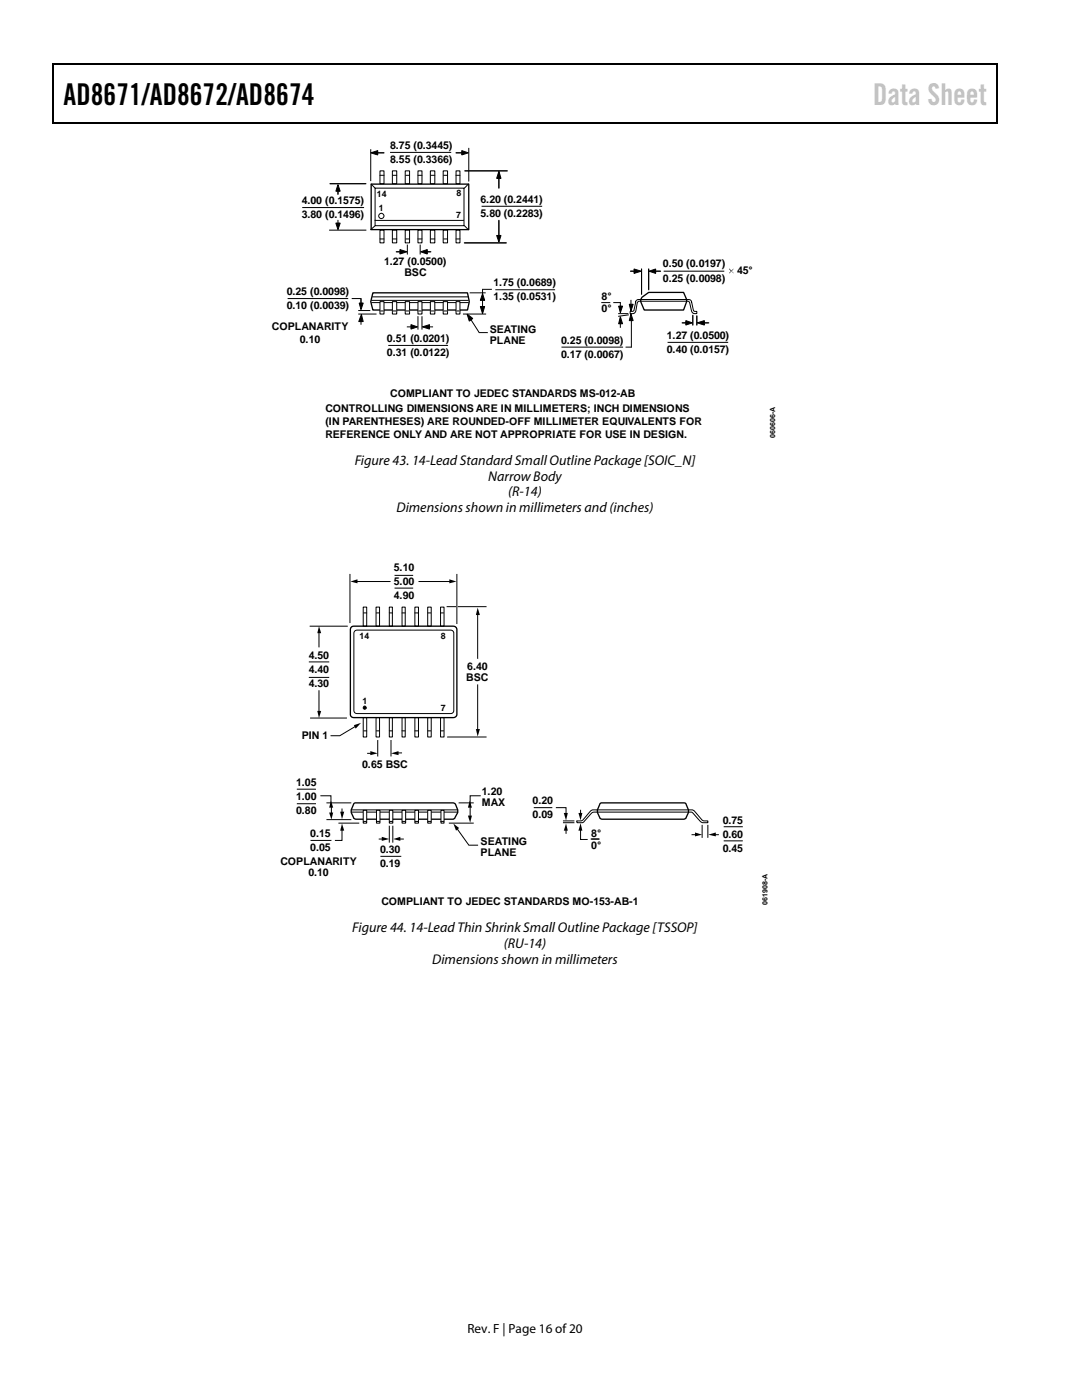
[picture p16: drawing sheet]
<svg xmlns="http://www.w3.org/2000/svg" width="216mm" height="279mm" viewBox="0 0 216 279" stroke-linecap="round" stroke-linejoin="round" font-family="sans-serif">
<defs><g id="words">
<text font-size="6" x="12.7" y="21">AD8671/AD8672/AD8674</text>
<text font-size="6" fill="#c0c0c0" x="174.2" y="21">Data Sheet</text>
<g font-size="2.8">
<text x="70.8" y="92.8">Figure 43. 14-Lead Standard Small Outline Package [SOIC_N]</text>
<text x="97.4" y="95.9">Narrow Body</text>
<text x="101.4" y="99.1">(R-14)</text>
<text x="79.1" y="102.3">Dimensions shown in millimeters and (inches)</text>
<text x="70.3" y="186.1">Figure 44. 14-Lead Thin Shrink Small Outline Package [TSSOP]</text>
<text x="100.5" y="189.3">(RU-14)</text>
<text x="86.3" y="192.4">Dimensions shown in millimeters</text>
</g>
<text font-size="2.6" x="93.3" y="266">Rev. F | Page 16 of 20</text>
<g font-size="2.1">
<text x="77.9" y="29.7">8.75 (0.3445)</text>
<text x="77.9" y="32.5">8.55 (0.3366)</text>
<text x="60.2" y="40.7">4.00 (0.1575)</text>
<text x="95.9" y="40.4">6.20 (0.2441)</text>
<text x="60.2" y="43.5">3.80 (0.1496)</text>
<text x="95.9" y="43.2">5.80 (0.2283)</text>
<text x="76.6" y="52.8">1.27 (0.0500)</text>
<text x="132.3" y="53.4">0.50 (0.0197)</text>
<text x="57.2" y="58.8">0.25 (0.0098)</text>
<text x="80.7" y="55.1">BSC</text>
<text x="98.5" y="57.1">1.75 (0.0689)</text>
<text x="98.5" y="59.9">1.35 (0.0531)</text>
<text x="120" y="59.8">8°</text>
<text x="132.3" y="56.2">0.25 (0.0098)</text>
<text x="147.1" y="54.6">45°</text>
<text x="54.3" y="65.9">COPLANARITY</text>
<text x="57.2" y="61.6">0.10 (0.0039)</text>
<text x="120" y="62.4">0°</text>
<text x="59.8" y="68.5">0.10</text>
<text x="77.2" y="68.2">0.51 (0.0201)</text>
<text x="77.2" y="71">0.31 (0.0122)</text>
<text x="97.7" y="66.4">SEATING</text>
<text x="97.7" y="68.7">PLANE</text>
<text x="112" y="68.6">0.25 (0.0098)</text>
<text x="112" y="71.4">0.17 (0.0067)</text>
<text x="133.1" y="67.6">1.27 (0.0500)</text>
<text x="133.1" y="70.4">0.40 (0.0157)</text>
<text x="64.9" y="82.3">CONTROLLING DIMENSIONS ARE IN MILLIMETERS; INCH DIMENSIONS</text>
<text x="77.9" y="79.3">COMPLIANT TO JEDEC STANDARDS MS-012-AB</text>
<text x="64.9" y="84.8">(IN PARENTHESES) ARE ROUNDED-OFF MILLIMETER EQUIVALENTS FOR</text>
<text x="64.9" y="87.4">REFERENCE ONLY AND ARE NOT APPROPRIATE FOR USE IN DESIGN.</text>
<text x="78.6" y="114">5.10</text>
<text x="78.6" y="116.8">5.00</text>
<text x="78.6" y="119.6">4.90</text>
<text x="61.6" y="131.5">4.50</text>
<text x="61.6" y="134.3">4.40</text>
<text x="61.6" y="137.1">4.30</text>
<text x="93" y="135.9">BSC</text>
<text x="93.2" y="133.8">6.40</text>
<text x="60.2" y="147.5">PIN 1</text>
<text x="72.3" y="153.2">0.65 BSC</text>
<text x="59.1" y="156.8">1.05</text>
<text x="59.1" y="159.6">1.00</text>
<text x="96.2" y="158.7">1.20</text>
<text x="96.2" y="160.8">MAX</text>
<text x="106.3" y="160.5">0.20</text>
<text x="59.1" y="162.4">0.80</text>
<text x="61.9" y="167.1">0.15</text>
<text x="106.3" y="163.3">0.09</text>
<text x="118" y="167">8°</text>
<text x="144.2" y="164.4">0.75</text>
<text x="144.2" y="167.2">0.60</text>
<text x="55.9" y="172.7">COPLANARITY</text>
<text x="61.9" y="169.9">0.05</text>
<text x="75.8" y="170.3">0.30</text>
<text x="75.8" y="173.1">0.19</text>
<text x="95.9" y="168.7">SEATING</text>
<text x="95.9" y="170.8">PLANE</text>
<text x="118" y="169.5">0°</text>
<text x="144.2" y="170">0.45</text>
<text x="61.5" y="174.8">0.10</text>
<text x="76.1" y="180.6">COMPLIANT TO JEDEC STANDARDS MO-153-AB-1</text>
</g>
<g font-size="1.8">
<text x="75.2" y="39.3">14</text>
<text x="91.1" y="39">8</text>
<text x="75.6" y="42.2">1</text>
<text x="91" y="43.6">7</text>
<text x="71.7" y="127.5">14</text>
<text x="87.9" y="127.5">8</text>
<text x="72.3" y="140.5">1</text>
<text x="87.9" y="141.8">7</text>
</g>
<g font-size="1.4">
<text x="154.7" y="87.4" transform="rotate(-90 154.7 87.4)">060606-A</text>
<text x="153.1" y="180.5" transform="rotate(-90 153.1 180.5)">061908-A</text>
</g>
</g></defs>
<path d="M10.5 12.7h.3v1h-.3zM198.8 12.7h.2v1h-.2zM198.8 12.7h.2v.3h-.2zM198.8 24.4h.2v.3h-.2zM138.2 62.9v2zM139 63v1.9z" fill="#000"/>
<path d="M10.5 12.8h188.3M10.7 13.7v11M198.9 13.7v11M10.5 24.5h188.3" fill="none" stroke="#000" stroke-width=".25"/>
<path d="M74.1 36.7h19.4v9.1h-19.4zM74.4 58.4h18.9l.3 1.8-.3 1.7h-18.9l-.4-1.7z" fill="none" stroke="#000" stroke-width=".26"/>
<g fill="none" stroke="#000" stroke-width=".2">
<path d="M65.8 36.7h7.2M74 29.9v6.1M74.1 36.7l.7 .8M74.8 37.5h17.8v7.5h-17.8zM77.9 30.4h12M92.8 34.1h8.4M93.5 36.7l-.8 .8M93.5 29.6v6.5M57.5 59.6h11.9M60.3 41.4h12.3M65.8 45.9h7.2M74.1 59.9h19.4"/>
<path d="M74.3 59.2h19.2M74.8 45.1l-.8 .7M74.8 44h17.7M75.8 45.9h.8v2.6h-.8zM75.8 47.7h.8M78.3 45.9h.9v2.6h-.9zM78.4 47.7h.8M80.9 45.9h.8v2.6h-.8zM80.9 47.7h.8M81.3 48.9v1.8M83.4 45.9h.8v2.6h-.8zM83.4 47.7h.8"/>
<path d="M83.8 48.9v1.8M85.9 45.9h.9v2.6h-.9zM86 47.7h.8M88.4 45.9h.9v2.6h-.9zM88.5 47.7h.8M91 45.9h.8v2.6h-.8zM91 47.7h.8M92.7 48.5h8.3M92.7 45l.8 .8M93.8 58.4h3M96.1 41.2h12.1M98.9 57.8h11.8"/>
<path d="M128 53.7v5M129.4 53.7v4.1M132.5 54.1h11.9M71.6 62.7h3.4M71.6 62h2.2M74.1 60.4h19.4M77.6 68.9h11.7M92.5 62.7h4.4M94 63.8l1.6 2.5M95.7 66.4h1.5M112.1 69.3h12.1M126.9 60l.5-.2h9.6a.84 .84 0 0 1 1 .5v-.1l.4 1.8 .6 .1v.5a.87 .87 0 0 1-1-.5l-.4-1.6a.41 .41 0 0 0-.5-.4h-9.6l-.4 .4-.1 .9a.97 .97 0 0 1-1.1 1.2h-.2v-.5l.8-.1z"/>
<path d="M133.3 68.3h11.9M138.2 62.9v2M139 63v1.9"/>
</g>
<path d="M93.2 62.7l1.1 .9-.7 .5z" fill="#000" stroke="#000" stroke-width=".2"/>
<path d="M75.8 60.2h.8v2.5h-.8z" fill="#fff" stroke="#000" stroke-width=".2"/>
<path d="M75.8 62.1h.8z" fill="#fff"/>
<path d="M75.8 62.1h.8" fill="none" stroke="#000" stroke-width=".2"/>
<path d="M78.3 60.2h.9v2.5h-.9z" fill="#fff" stroke="#000" stroke-width=".2"/>
<path d="M78.4 62.1h.8z" fill="#fff"/>
<path d="M78.4 62.1h.8" fill="none" stroke="#000" stroke-width=".2"/>
<path d="M80.9 60.2h.8v2.5h-.8z" fill="#fff" stroke="#000" stroke-width=".2"/>
<path d="M80.9 62.1h.8z" fill="#fff"/>
<path d="M80.9 62.1h.8" fill="none" stroke="#000" stroke-width=".2"/>
<path d="M83.4 60.2h.8v2.5h-.8z" fill="#fff" stroke="#000" stroke-width=".2"/>
<path d="M83.4 62.1h.8z" fill="#fff"/>
<path d="M83.4 62.1h.8" fill="none" stroke="#000" stroke-width=".2"/>
<path d="M85.9 60.2h.9v2.5h-.9z" fill="#fff" stroke="#000" stroke-width=".2"/>
<path d="M86 62.1h.8z" fill="#fff"/>
<path d="M86 62.1h.8" fill="none" stroke="#000" stroke-width=".2"/>
<path d="M88.4 60.2h.9v2.5h-.9z" fill="#fff" stroke="#000" stroke-width=".2"/>
<path d="M88.5 62.1h.8z" fill="#fff"/>
<path d="M88.5 62.1h.8" fill="none" stroke="#000" stroke-width=".2"/>
<path d="M91 60.2h.8v2.5h-.8z" fill="#fff" stroke="#000" stroke-width=".2"/>
<path d="M91 62.1h.8z" fill="#fff"/>
<g fill="none" stroke="#000" stroke-width=".2">
<path d="M67.4 37.7v1.1M74.8 30.5h1.8M75.8 34.1h.8v2.6h-.8zM75.8 35h.8M78.3 34.1h.9v2.6h-.9zM78.4 35h.8M80.9 34.1h.8v2.6h-.8zM80.9 35h.8M83.4 34.1h.8v2.6h-.8zM83.4 35h.8M85.9 34.1h.9v2.6h-.9zM86 35h.8"/>
<path d="M88.4 34.1h.9v2.6h-.9zM88.5 35h.8M91 34.1h.8v2.6h-.8zM91 35h.8M91 30.5h1.6M99.5 34.3v3.2M67.4 44v1.2M70.3 59.6h1.7M72 59.7v1.4M79.1 50.2h1.2M84.8 50.2h1.2M96.3 57.8v3.4"/>
<path d="M96.3 57.7h1.7M99.5 44v3.7M125.8 54.1h1.2M125.9 59.9v1.5M130.4 54.1h1.4M72 63.5v1.2M81.3 65.2h1.3M83.4 63.2v2.5M84.2 63.2v2.5M85 65.2h1.3M91 62.1h.8M120.1 60.4h1.6"/>
<path d="M122.5 60.4h1.3M123.4 62.6h1.9M123.8 60.5v1.3M123.8 64.2v1.1M124.9 69.3h1M125.4 62.8l-2 .3M126 63.6v5.7M136.1 64.4h1.2M140 64.4h1.4M69.8 114.6v9.6M91.2 114.6v9.8M61.9 125h7.4"/>
<path d="M70.8 125.9l.4-.1h18.1a.96 .96 0 0 1 1.3 .6v14.8a.94 .94 0 0 1-.7 1.2h-17.6a1.61 1.61 0 0 1-1.6-.4l-.1-15.6zM72.5 121.2h.7v3.8h-.7zM72.6 122.3h.6M75 121.2h.7v3.8h-.7zM75.1 122.3h.6M77.7 121.2h.6v3.8h-.6zM77.7 122.3h.6M80.2 121.2h.7v3.8h-.7zM80.2 122.3h.7M82.8 121.2h.7v3.8h-.7zM82.8 122.3h.6M85.3 121.2h.7v3.8h-.7z"/>
<path d="M85.3 122.3h.7M87.9 121.2h.7v3.8h-.7zM87.9 122.3h.6M89.2 121.1h1.7M91.4 121.1h5.6M62 143.3h7.1M72.5 143.2h.7v3.9h-.7zM72.6 145.9h.6M75 143.2h.7v3.9h-.7zM75.1 145.9h.6M77.7 143.2h.6v3.9h-.6zM77.7 145.9h.6"/>
<path d="M80.2 143.2h.7v3.9h-.7zM80.2 145.9h.7M82.8 143.2h.7v3.9h-.7zM82.8 145.9h.6M85.3 143.2h.7v3.9h-.7zM85.3 145.9h.7M87.9 143.2h.7v3.9h-.7zM87.9 145.9h.6M89.3 147.1h7.7M70.2 162.1h21M70.2 161.6h21"/>
<circle cx="76.1" cy="43.1" r=".52"/>
</g>
<path d="M128.1 59.3l1.3-.9h7l.6 1.4v.4l-.6 1.7h-7.9l-.7-1.7v-.4zM70.1 125.2l.5-.2h19.2a1.07 1.07 0 0 1 1.4 .7v15.9a1.3 1.3 0 0 1-.5 1.6h-19.2a1.61 1.61 0 0 1-1.5-.4l-.1-17.1zM70.6 160.3l19.7-.1 .4 .1 .4 .7a1.64 1.64 0 0 1-.3 2.1l-.1 .2-.4 .2h-19.2l-.5-.2-.3-.6a1.84 1.84 0 0 1 .2-2.1zM119.8 160.3l16.6-.1 .4 .1 .3 .7a1.84 1.84 0 0 1-.5 2.5h-16.3l-.5-.2-.3-.6a1.84 1.84 0 0 1 .2-2.1z" fill="none" stroke="#000" stroke-width=".26"/>
<path d="M67.4 37.7v1.1zM74.8 30.5h1.8zM91 30.5h1.6zM79.1 50.2h1.2zM84.8 50.2h1.2zM125.8 54.1h1.2zM130.4 54.1h1.4zM145.6 53.6l.3 .4 .5-.4-.4 .5 .4 .5-.5-.5-.3 .5-.1-.1 .3-.4-.3-.4zM72 59.7v1.4zM136.1 64.4h1.2zM140 64.4h1.4z" fill="#000"/>
<g fill="#000" stroke="#000" stroke-width=".2">
<path d="M67.4 36.9l.5 1.3h-.9zM74 30.5l1.4-.4v.8zM92.1 30.1l1.4 .4-1.4 .4zM99.5 34.2l.5 1.4h-.9zM67 44.5h.9l-.5 1.3zM79.8 49.8l1.4 .4-1.4 .5zM83.9 50.2l1.4-.4v.9zM96.3 58.6l.4 1.3h-.9zM99.1 47h.9l-.5 1.3zM126.5 53.7l1.4 .4-1.4 .5zM129.5 54.1l1.3-.4v.9zM72.1 62.8l.4 1.4h-.9z"/>
<path d="M71.7 60.5h.8l-.5 1.3zM82 64.8l1.3 .4-1.3 .5zM84.3 65.2l1.4-.4v.9zM95.8 61.2h.9l-.4 1.4zM123.4 61.1h.8l-.4 1.3zM123.8 63.2l.4 1.4h-.8zM125.6 60.7h.7l-.4 1.4zM125.9 62.7l.4 1.3h-.7zM136.8 64l1.4 .4-1.4 .5zM139.1 64.4l1.4-.4v.9z"/>
<circle cx="72.8" cy="141.2" r=".31"/>
</g>
<path d="M75.1 161.7h.7v2.6h-.7z" fill="#fff" stroke="#000" stroke-width=".2"/>
<path d="M75.1 163.9h.6" fill="none" stroke="#000" stroke-width=".2"/>
<path d="M77.7 161.7h.7v2.6h-.7z" fill="#fff" stroke="#000" stroke-width=".2"/>
<path d="M77.8 163.9h.5" fill="none" stroke="#000" stroke-width=".2"/>
<path d="M80.2 161.7h.7v2.6h-.7z" fill="#fff" stroke="#000" stroke-width=".2"/>
<path d="M80.3 163.9h.6" fill="none" stroke="#000" stroke-width=".2"/>
<path d="M82.8 161.7h.7v2.6h-.7z" fill="#fff" stroke="#000" stroke-width=".2"/>
<path d="M82.9 163.9h.5" fill="none" stroke="#000" stroke-width=".2"/>
<path d="M85.3 161.7h.7v2.6h-.7z" fill="#fff" stroke="#000" stroke-width=".2"/>
<path d="M85.4 163.9h.6" fill="none" stroke="#000" stroke-width=".2"/>
<path d="M88 161.7h.6v2.6h-.6z" fill="#fff" stroke="#000" stroke-width=".2"/>
<g fill="none" stroke="#000" stroke-width=".2">
<path d="M78.8 114.8h3.5M78.8 117.4h3.5M61.7 132.1h3.9M61.7 135.2h3.9M59.3 157.5h3.6M59.3 160.4h3.6M62.1 167.7h3.9M65.2 160.2h4.8M65.2 163.6h4.8M67.6 164.3h4M76 170.9h4M88 163.9h.5"/>
<path d="M89.7 164.3h4.7M91.6 160.2h2.8M118 167.4h1.5M119.1 161.6l-1.1 .1-.9 1a1.84 1.84 0 0 1-2 1.1v.4h1.2l1.4-1.6a1.19 1.19 0 0 1 1.4-.5M119.3 161.6h18.8l.5 .3 .7 .8a1.82 1.82 0 0 0 1.9 1.1v.4h-1.1a3.9 3.9 0 0 1-1.5-1.6 1.02 1.02 0 0 0-1.3-.5h-18M144.5 165h3.6M144.5 167.8h3.6"/>
</g>
<path d="M118 167.4h1.5z" fill="#000"/>
<path d="M72.5 161.7h.7v2.6h-.7z" fill="#fff" stroke="#000" stroke-width=".2"/>
<path d="M72.6 163.9h.5" fill="none" stroke="#000" stroke-width=".2"/>
<path d="M83.5 116.1h6.4" fill="none" stroke="#010101" stroke-width=".2"/>
<path d="M89.7 115.6l1.4 .5-1.4 .3z" fill="#010101"/>
<path d="M71.1 116.1h6.8" fill="none" stroke="#010101" stroke-width=".2"/>
<path d="M69.9 116.1l1.4-.5v.8z" fill="#010101"/>
<path d="M63.6 126.1v3.1" fill="none" stroke="#010101" stroke-width=".2"/>
<path d="M63.6 125l.5 1.4h-.8z" fill="#010101"/>
<path d="M63.6 137.8v4.4" fill="none" stroke="#010101" stroke-width=".2"/>
<path d="M63.3 141.9h.8l-.5 1.4z" fill="#010101"/>
<path d="M95.3 122.5v9" fill="none" stroke="#010101" stroke-width=".2"/>
<path d="M95.3 121.3l.5 1.4h-.8z" fill="#010101"/>
<path d="M95.3 136.6v9.2" fill="none" stroke="#010101" stroke-width=".2"/>
<path d="M95 145.5h.8l-.5 1.5z" fill="#010101"/>
<g fill="none" stroke="#000" stroke-width=".2">
<path d="M63.9 158.8h2.1v2.2M71.1 144.9l-3.3 1.9h-1.8M73.3 150.3h.8M75.4 147.8v3.1M78 147.8v3.1M79.3 150.3h.9M95.9 158.8h-2.1v2.2M66.1 160.9v1.5M68.2 165.5v2.2h-1.4M68.2 161.5v.7M75.6 167.4h.8M77.7 164.9v3.2"/>
<path d="M78.4 164.9v3.2M79.6 167.4h1M91.2 165.3l2.4 3.4h1.8M93.8 160.9v2.1M106.5 161.2h3.7M110.9 161.2h2v1.3M112.3 163.8h2.3M112.3 164.2h2.3M112.9 165.5v.8M115.8 165.5v2h1.5M115.8 161.7v.8M138 166.6h1"/>
<path d="M140.1 164.7v2.4M141.2 164.7v2.4M142.6 166.6h.8"/>
</g>
<g fill="#000">
<path d="M70.6 144.7l1.4-.4-1 1.1zM73.9 149.9l1.5 .4-1.5 .4zM78 150.3l1.5-.4v.8zM65.7 162.2h.8l-.4 1.4zM66 159.8l.5 1.4h-.8zM67.9 162h.8l-.5 1.5zM68.2 164.4l.5 1.4h-.8zM76.2 167l1.5 .4-1.5 .4zM78.5 167.4l1.4-.4v.8zM90.5 164.4l1.1 .8-.6 .6zM93.4 162.8h.8l-.4 1.4zM93.7 159.8l.5 1.4h-.8z"/>
<path d="M112.5 162.2h.8l-.4 1.5zM112.9 164.4l.4 1.4h-.8zM115.4 162.2h.8l-.4 1.5zM115.8 164.3l.4 1.5h-.8zM138.7 166.1l1.4 .5-1.4 .3zM141.3 166.6l1.5-.5v.8z"/>
</g>
<use href="#words"/>
</svg>
